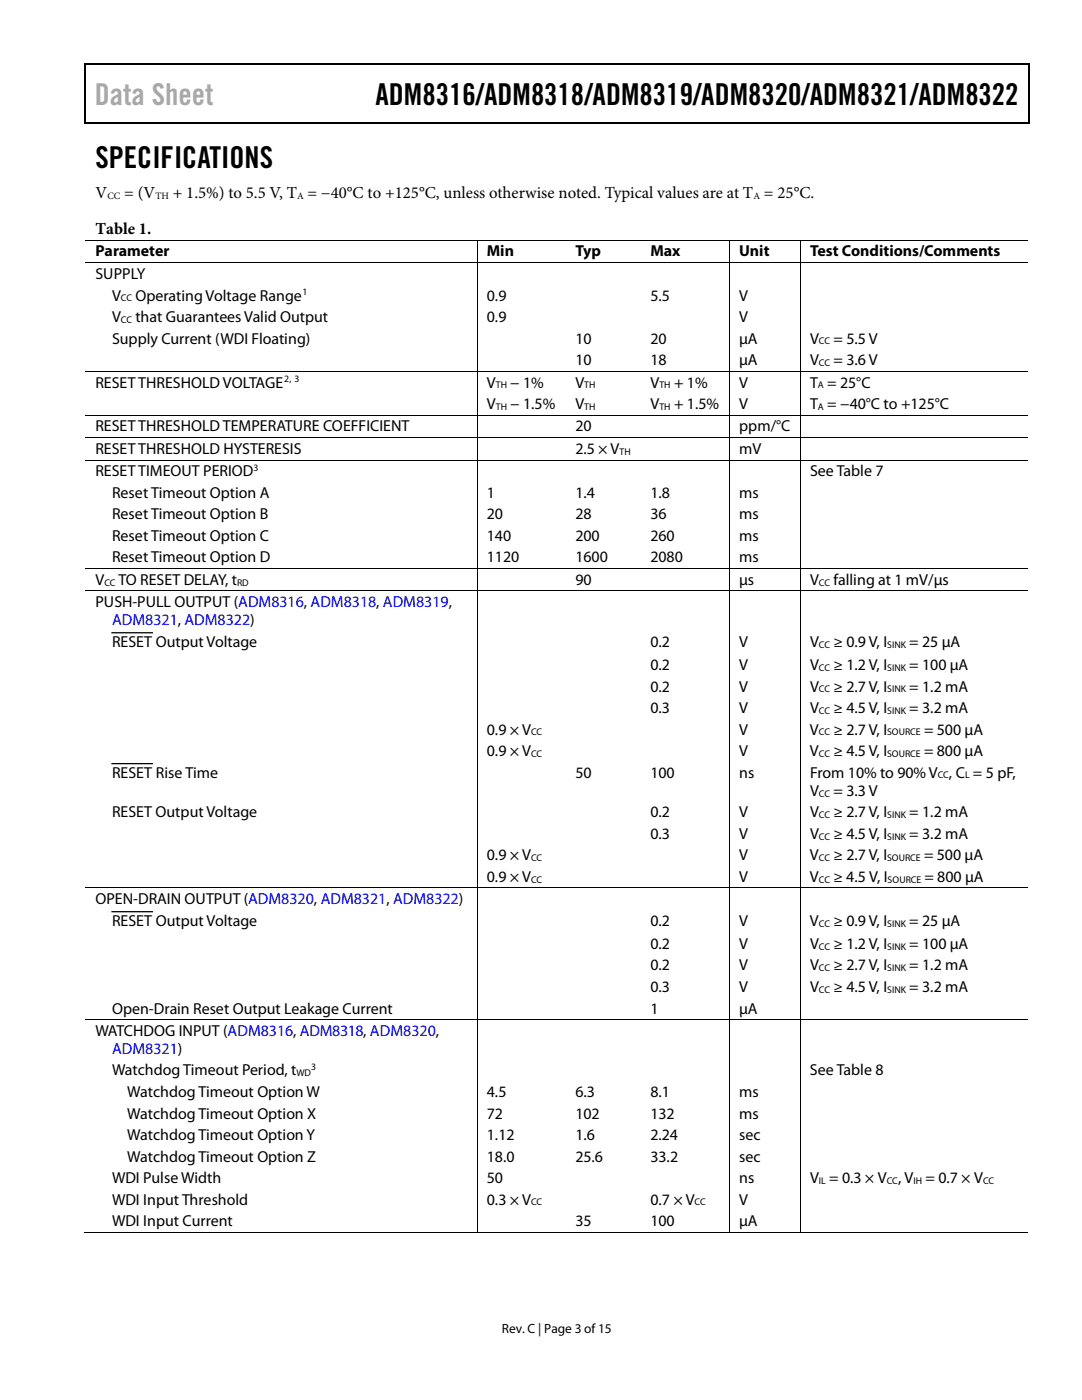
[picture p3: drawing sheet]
<svg xmlns="http://www.w3.org/2000/svg" width="216mm" height="279mm" viewBox="0 0 216 279" stroke-linecap="round" stroke-linejoin="round" font-family="sans-serif">
<defs><g id="words">
<text font-size="6" fill="#a8a8a8" x="18.9" y="20.9">Data Sheet</text>
<g font-size="6">
<text x="74.9" y="20.9">ADM8316/ADM8318/ADM8319/ADM8320/ADM8321/ADM8322</text>
<text x="19" y="33.6">SPECIFICATIONS</text>
</g>
<g font-size="3.3">
<text x="19" y="39.5">V</text>
<text x="24.8" y="39.5">= (V</text>
<text x="34.5" y="39.5">+ 1.5%) to 5.5 V, T = −40°C to +125°C, unless otherwise noted. Typical values are at T = 25°C.</text>
<text x="19.1" y="46.7">Table 1.</text>
</g>
<g font-size="3.2">
<text x="19" y="51.2">Parameter</text>
<text x="97.2" y="51.2">Min</text>
<text x="114.8" y="51.2">Typ</text>
<text x="129.8" y="51.2">Max</text>
<text x="147.5" y="51.2">Unit</text>
<text x="161.6" y="51.2">Test Conditions/Comments</text>
<text x="19" y="55.7">SUPPLY</text>
<text x="22.4" y="60">V</text>
<text x="27" y="60">Operating Voltage Range</text>
<text x="97.2" y="60">0.9</text>
<text x="129.8" y="60">5.5</text>
<text x="147.5" y="60">V</text>
<text x="22.4" y="64.3">V</text>
<text x="27" y="64.3">that Guarantees Valid Output</text>
<text x="97.2" y="64.3">0.9</text>
<text x="147.5" y="64.3">V</text>
<text x="22.4" y="68.6">Supply Current (WDI Floating)</text>
<text x="114.8" y="68.6">10</text>
<text x="129.8" y="68.6">20</text>
<text x="147.5" y="68.6">µA</text>
<text x="161.6" y="68.6">V</text>
<text x="166.3" y="68.6">= 5.5 V</text>
<text x="19" y="77.3">RESET THRESHOLD VOLTAGE</text>
<text x="97.2" y="77.3">V</text>
<text x="101.8" y="77.3">− 1%</text>
<text x="114.8" y="77.3">V</text>
<text x="114.8" y="72.9">10</text>
<text x="129.8" y="77.3">V</text>
<text x="129.8" y="72.9">18</text>
<text x="134.5" y="77.3">+ 1%</text>
<text x="147.5" y="77.3">V</text>
<text x="147.5" y="72.9">µA</text>
<text x="161.6" y="77.3">T = 25°C</text>
<text x="161.6" y="72.9">V</text>
<text x="166.3" y="72.9">= 3.6 V</text>
<text x="97.2" y="81.6">V</text>
<text x="101.8" y="81.6">− 1.5%</text>
<text x="114.8" y="81.6">V</text>
<text x="129.8" y="81.6">V</text>
<text x="134.5" y="81.6">+ 1.5%</text>
<text x="147.5" y="81.6">V</text>
<text x="161.6" y="81.6">T = −40°C to +125°C</text>
<text x="19" y="86.1">RESETTHRESHOLD TEMPERATURE COEFFICIENT</text>
<text x="114.8" y="86.1">20</text>
<text x="147.5" y="86.1">ppm/°C</text>
<text x="19" y="90.6">RESET THRESHOLD HYSTERESIS</text>
<text x="19" y="95">RESET TIMEOUT PERIOD</text>
<text x="114.8" y="90.6">2.5 × V</text>
<text x="147.5" y="90.6">mV</text>
<text x="161.6" y="95">See Table 7</text>
<text x="22.4" y="99.4">Reset Timeout Option A</text>
<text x="97.2" y="99.4">1</text>
<text x="114.8" y="99.4">1.4</text>
<text x="129.8" y="99.4">1.8</text>
<text x="147.5" y="99.4">ms</text>
<text x="22.4" y="103.6">Reset Timeout Option B</text>
<text x="22.4" y="107.9">Reset Timeout Option C</text>
<text x="97.2" y="103.6">20</text>
<text x="97.2" y="107.9">140</text>
<text x="114.8" y="103.6">28</text>
<text x="114.8" y="107.9">200</text>
<text x="129.8" y="103.6">36</text>
<text x="129.8" y="107.9">260</text>
<text x="147.5" y="103.6">ms</text>
<text x="147.5" y="107.9">ms</text>
<text x="22.4" y="112.2">Reset Timeout Option D</text>
<text x="97.2" y="112.2">1120</text>
<text x="114.8" y="112.2">1600</text>
<text x="129.8" y="112.2">2080</text>
<text x="147.5" y="112.2">ms</text>
<text x="19" y="116.7">V</text>
<text x="23.6" y="116.7">TO RESET DELAY, t</text>
<text x="114.8" y="116.7">90</text>
<text x="147.5" y="116.7">µs</text>
<text x="161.6" y="116.7">V</text>
<text x="166.3" y="116.7">falling at 1 mV/µs</text>
<text x="19" y="121.2">PUSH-PULL OUTPUT (ADM8316, ADM8318, ADM8319,</text>
<text x="22.4" y="129.1">RESET Output Voltage</text>
<text x="129.8" y="129.1">0.2</text>
<text x="147.5" y="129.1">V</text>
<text x="161.6" y="129.1">V</text>
<text x="166.3" y="129.1">≥ 0.9V, I</text>
<text x="181.4" y="129.1">= 25 µA</text>
<text x="129.8" y="133.7">0.2</text>
<text x="147.5" y="133.7">V</text>
<text x="161.6" y="133.7">V</text>
<text x="166.3" y="133.7">≥ 1.2 V, I</text>
<text x="181.4" y="133.7">= 100 µA</text>
<text x="129.8" y="138">0.2</text>
<text x="129.8" y="142.3">0.3</text>
<text x="147.5" y="138">V</text>
<text x="147.5" y="142.3">V</text>
<text x="161.6" y="138">V</text>
<text x="161.6" y="142.3">V</text>
<text x="166.3" y="138">≥ 2.7 V, I</text>
<text x="166.3" y="142.3">≥ 4.5 V, I</text>
<text x="181.4" y="138">= 1.2 mA</text>
<text x="181.4" y="142.3">= 3.2 mA</text>
<text x="97.2" y="146.6">0.9 × V</text>
<text x="147.5" y="146.6">V</text>
<text x="161.6" y="146.6">V</text>
<text x="166.3" y="146.6">≥ 2.7 V, I</text>
<text x="184.4" y="146.6">= 500 µA</text>
<text x="22.4" y="155.2">RESET Rise Time</text>
<text x="97.2" y="150.9">0.9 × V</text>
<text x="114.8" y="155.2">50</text>
<text x="129.8" y="155.2">100</text>
<text x="147.5" y="150.9">V</text>
<text x="147.5" y="155.2">ns</text>
<text x="161.6" y="150.9">V</text>
<text x="161.6" y="155.2">From 10% to 90% V</text>
<text x="166.3" y="150.9">≥ 4.5 V, I</text>
<text x="184.4" y="150.9">= 800 µA</text>
<text x="189.4" y="155.2">, C = 5 pF,</text>
<text x="161.6" y="158.8">V</text>
<text x="166.3" y="158.8">= 3.3 V</text>
<text x="22.4" y="163.1">RESET Output Voltage</text>
<text x="129.8" y="163.1">0.2</text>
<text x="129.8" y="167.4">0.3</text>
<text x="147.5" y="163.1">V</text>
<text x="147.5" y="167.4">V</text>
<text x="161.6" y="163.1">V</text>
<text x="161.6" y="167.4">V</text>
<text x="166.3" y="163.1">≥ 2.7 V, I</text>
<text x="166.3" y="167.4">≥ 4.5 V, I</text>
<text x="181.4" y="163.1">= 1.2 mA</text>
<text x="181.4" y="167.4">= 3.2 mA</text>
<text x="97.2" y="171.7">0.9 × V</text>
<text x="147.5" y="171.7">V</text>
<text x="161.6" y="171.7">V</text>
<text x="166.3" y="171.7">≥ 2.7 V, I</text>
<text x="184.4" y="171.7">= 500 µA</text>
<text x="97.2" y="176">0.9 × V</text>
<text x="147.5" y="176">V</text>
<text x="161.6" y="176">V</text>
<text x="166.3" y="176">≥ 4.5 V, I</text>
<text x="184.5" y="176">= 800 µA</text>
<text x="19" y="180.5">OPEN-DRAIN OUTPUT (ADM8320, ADM8321, ADM8322)</text>
<text x="22.4" y="184.8">RESET Output Voltage</text>
<text x="129.8" y="184.7">0.2</text>
<text x="147.5" y="184.7">V</text>
<text x="161.6" y="184.7">V</text>
<text x="166.3" y="184.7">≥ 0.9V, I</text>
<text x="181.4" y="184.7">= 25 µA</text>
<text x="129.8" y="189.4">0.2</text>
<text x="147.5" y="189.4">V</text>
<text x="161.6" y="189.4">V</text>
<text x="166.3" y="189.4">≥ 1.2 V, I</text>
<text x="181.4" y="189.4">= 100 µA</text>
<text x="129.8" y="193.7">0.2</text>
<text x="129.8" y="198">0.3</text>
<text x="147.5" y="193.7">V</text>
<text x="147.5" y="198">V</text>
<text x="161.6" y="193.7">V</text>
<text x="161.6" y="198">V</text>
<text x="166.3" y="193.7">≥ 2.7 V, I</text>
<text x="166.3" y="198">≥ 4.5 V, I</text>
<text x="181.4" y="193.7">= 1.2 mA</text>
<text x="181.4" y="198">= 3.2 mA</text>
<text x="22.4" y="202.3">Open-Drain Reset Output Leakage Current</text>
<text x="129.8" y="202.3">1</text>
<text x="147.5" y="202.3">µA</text>
<text x="19" y="206.8">WATCHDOG INPUT (ADM8316, ADM8318, ADM8320,</text>
<text x="22.4" y="214.6">Watchdog Timeout Period, t</text>
<text x="161.6" y="214.6">See Table 8</text>
<text x="25.4" y="218.9">Watchdog Timeout Option W</text>
<text x="97.2" y="218.9">4.5</text>
<text x="114.8" y="218.9">6.3</text>
<text x="129.8" y="218.9">8.1</text>
<text x="147.5" y="218.9">ms</text>
<text x="25.4" y="223.2">Watchdog Timeout Option X</text>
<text x="25.4" y="227.5">Watchdog Timeout Option Y</text>
<text x="97.2" y="223.2">72</text>
<text x="97.2" y="227.5">1.12</text>
<text x="114.8" y="223.2">102</text>
<text x="114.8" y="227.5">1.6</text>
<text x="129.8" y="223.2">132</text>
<text x="129.8" y="227.5">2.24</text>
<text x="147.5" y="223.2">ms</text>
<text x="147.5" y="227.5">sec</text>
<text x="25.4" y="231.8">Watchdog Timeout Option Z</text>
<text x="97.2" y="231.8">18.0</text>
<text x="114.8" y="231.8">25.6</text>
<text x="129.8" y="231.8">33.2</text>
<text x="147.5" y="231.8">sec</text>
<text x="22.4" y="236.1">WDI Pulse Width</text>
<text x="97.2" y="236.1">50</text>
<text x="147.5" y="236.1">ns</text>
<text x="161.6" y="236.1">V = 0.3 × V</text>
<text x="179.2" y="236.1">, V</text>
<text x="184.7" y="236.1">= 0.7 × V</text>
<text x="22.4" y="240.4">WDI Input Threshold</text>
<text x="22.4" y="244.7">WDI Input Current</text>
<text x="97.2" y="240.4">0.3 × V</text>
<text x="114.8" y="244.7">35</text>
<text x="129.8" y="240.4">0.7 × V</text>
<text x="129.8" y="244.7">100</text>
<text x="147.5" y="244.7">µA</text>
<text x="147.5" y="240.4">V</text>
</g>
<g font-size="3.2" fill="#00f">
<text x="22.4" y="124.8">ADM8321, ADM8322)</text>
<text x="22.4" y="210.4">ADM8321)</text>
</g>
<text font-size="2.7" x="100.2" y="266">Rev. C | Page 3 of15</text>
<g font-size="1.9">
<text x="21.4" y="39.7">CC</text>
<text x="31" y="39.7">TH</text>
<text x="59.3" y="39.7">A</text>
<text x="150.3" y="39.7">A</text>
<text x="60.4" y="58.9">1</text>
<text x="24.1" y="60.2">CC</text>
<text x="24.1" y="64.4">CC</text>
<text x="163.4" y="68.7">CC</text>
<text x="56.7" y="76.3">2, 3</text>
<text x="98.9" y="77.5">TH</text>
<text x="116.6" y="77.5">TH</text>
<text x="131.6" y="77.5">TH</text>
<text x="163.2" y="77.5">A</text>
<text x="163.4" y="73">CC</text>
<text x="98.9" y="81.8">TH</text>
<text x="116.6" y="81.8">TH</text>
<text x="131.6" y="81.8">TH</text>
<text x="163.2" y="81.8">A</text>
<text x="50.6" y="94">3</text>
<text x="123.6" y="90.8">TH</text>
<text x="20.8" y="116.9">CC</text>
<text x="47.3" y="116.9">RD</text>
<text x="163.4" y="116.9">CC</text>
<text x="163.4" y="129.2">CC</text>
<text x="177" y="129.2">SINK</text>
<text x="163.4" y="133.9">CC</text>
<text x="177" y="133.9">SINK</text>
<text x="163.4" y="138.2">CC</text>
<text x="163.4" y="142.5">CC</text>
<text x="177" y="138.2">SINK</text>
<text x="177" y="142.5">SINK</text>
<text x="106" y="146.8">CC</text>
<text x="163.4" y="146.8">CC</text>
<text x="177" y="146.8">SOURCE</text>
<text x="106" y="151.1">CC</text>
<text x="163.4" y="151.1">CC</text>
<text x="177" y="151.1">SOURCE</text>
<text x="187.1" y="155.4">CC</text>
<text x="192.6" y="155.4">L</text>
<text x="163.4" y="159">CC</text>
<text x="163.4" y="163.2">CC</text>
<text x="163.4" y="167.6">CC</text>
<text x="177" y="163.2">SINK</text>
<text x="177" y="167.6">SINK</text>
<text x="106" y="171.8">CC</text>
<text x="163.4" y="171.8">CC</text>
<text x="177" y="171.8">SOURCE</text>
<text x="106" y="176.1">CC</text>
<text x="163.4" y="176.1">CC</text>
<text x="177.1" y="176.1">SOURCE</text>
<text x="163.4" y="184.9">CC</text>
<text x="177" y="184.9">SINK</text>
<text x="163.4" y="189.6">CC</text>
<text x="177" y="189.6">SINK</text>
<text x="163.4" y="193.8">CC</text>
<text x="177" y="193.8">SINK</text>
<text x="163.4" y="198.2">CC</text>
<text x="177" y="198.2">SINK</text>
<text x="59.2" y="214.8">WD</text>
<text x="62.1" y="213.6">3</text>
<text x="163.4" y="236.3">IL</text>
<text x="177" y="236.3">CC</text>
<text x="182.2" y="236.3">IH</text>
<text x="196.2" y="236.3">CC</text>
<text x="106" y="240.6">CC</text>
<text x="138.6" y="240.6">CC</text>
</g>
</g></defs>
<g fill="#000">
<path d="M16.9 12.7h.2v1h-.2zM16.9 12.7h.2v.3h-.2zM66.7 12.7h.2v.3h-.2zM205.1 12.7h.3v1h-.3zM205.1 12.7h.3v.3h-.3zM16.9 24.4h.2v.2h-.2zM66.4 24.4h.3v.2h-.3zM205.1 24.4h.3v.2h-.3zM95.2 47.8h.1v.2h-.1zM95.2 52.4h.1v.1h-.1zM112.9 47.8h.2v.2h-.2zM112.9 52.4h.2v.1h-.2z"/>
<path d="M127.9 47.8h.2v.2h-.2zM127.9 52.4h.2v.1h-.2zM145.5 47.8h.2v.2h-.2zM145.5 52.4h.2v.1h-.2zM159.6 47.8h.2v.2h-.2zM159.6 52.4h.2v.1h-.2zM95.2 74h.1v.2h-.1zM112.9 74h.2v.2h-.2zM127.9 74h.2v.2h-.2zM145.5 74h.2v.2h-.2zM159.6 74h.2v.2h-.2zM95.2 82.8h.1v.2h-.1z"/>
<path d="M95.2 87.2h.1v.2h-.1zM95.2 91.7h.1v.2h-.1zM112.9 82.8h.2v.2h-.2zM112.9 87.2h.2v.2h-.2zM112.9 91.7h.2v.2h-.2zM127.9 82.8h.2v.2h-.2zM127.9 87.2h.2v.2h-.2zM127.9 91.7h.2v.2h-.2zM145.5 82.8h.2v.2h-.2zM145.5 87.2h.2v.2h-.2zM145.5 91.7h.2v.2h-.2zM159.6 82.8h.2v.2h-.2z"/>
<path d="M159.6 87.2h.2v.2h-.2zM159.6 91.7h.2v.2h-.2zM95.2 113.4h.1v.2h-.1zM95.2 117.9h.1v.1h-.1zM112.9 113.4h.2v.2h-.2zM112.9 117.9h.2v.1h-.2zM127.9 113.4h.2v.2h-.2zM127.9 117.9h.2v.1h-.2zM145.5 113.4h.2v.2h-.2zM145.5 117.9h.2v.1h-.2zM159.6 113.4h.2v.2h-.2zM159.6 117.9h.2v.1h-.2z"/>
<path d="M95.2 177.1h.1v.2h-.1zM112.9 177.1h.2v.2h-.2zM127.9 177.1h.2v.2h-.2zM145.5 177.1h.2v.2h-.2zM159.6 177.1h.2v.2h-.2zM95.2 203.5h.1v.1h-.1zM112.9 203.5h.2v.1h-.2zM127.9 203.5h.2v.1h-.2zM145.5 203.5h.2v.1h-.2zM159.6 203.5h.2v.1h-.2zM95.2 245.9h.1v.1h-.1zM112.6 245.9h.2v.1h-.2z"/>
<path d="M127.6 245.9h.2v.1h-.2zM145.5 245.9h.2v.1h-.2zM159.6 245.9h.2v.1h-.2z"/>
</g>
<path d="M17 13.7v10.7M17.1 12.8h49.6M66.9 12.8h138.2M205.2 13.7v10.7M17.1 24.5h188M22.4 126.3h8M22.4 152.4h8M22.4 181.9h8" fill="none" stroke="#000" stroke-width=".25"/>
<g fill="none" stroke="#000" stroke-width=".2">
<path d="M17.1 47.9h78.1M17.1 52.5h78.1M95.3 48v4.4M95.3 52.5v21.5M95.3 47.9h17.6M95.3 52.5h17.6M113.1 47.9h14.8M113.1 52.5h14.8M128.1 47.9h17.4M128.1 52.5h17.4M145.6 48v4.4M145.6 52.5v21.5"/>
<path d="M145.7 47.9h13.9M145.7 52.5h13.9M159.7 48v4.4M159.7 52.5v21.5M159.8 47.9h45.3M159.8 52.5h45.3M17.1 74.1h78.1M95.3 74.2v8.6M95.3 74.1h17.6M113.1 74.1h14.8M128.1 74.1h17.4M145.6 74.2v8.6"/>
<path d="M145.7 74.1h13.9M159.7 74.2v8.6M159.8 74.1h45.3M17.1 82.9h78.1M17.1 87.3h78.1M17.1 91.8h78.1M95.3 83v4.2M95.3 87.4v4.3M95.3 91.9v21.5M95.3 82.9h17.6M95.3 87.3h17.6M95.3 91.8h17.6"/>
<path d="M113.1 82.9h14.8M113.1 87.3h14.8M113.1 91.8h14.8M128.1 82.9h17.4M128.1 87.3h17.4M128.1 91.8h17.4M145.6 83v4.2M145.6 87.4v4.3M145.6 91.9v21.5M145.7 82.9h13.9M145.7 87.3h13.9M145.7 91.8h13.9"/>
<path d="M159.7 83v4.2M159.7 87.4v4.3M159.7 91.9v21.5M159.8 82.9h45.3M159.8 87.3h45.3M159.8 91.8h45.3M17.1 113.5h78.1M17.1 117.9h78.1M95.3 113.6v4.3M95.3 118v59.1M95.3 113.5h17.6M95.3 117.9h17.6"/>
<path d="M113.1 113.5h14.8M113.1 117.9h14.8M128.1 113.5h17.4M128.1 117.9h17.4M145.6 113.6v4.3M145.6 118v59.1M145.7 113.5h13.9M145.7 117.9h13.9M159.7 113.6v4.3M159.7 118v59.1M159.8 113.5h45.3M159.8 117.9h45.3"/>
<path d="M17.1 177.2h78.1M95.3 177.3v26.2M95.3 177.2h17.6M113.1 177.2h14.8M128.1 177.2h17.4M145.6 177.3v26.2M145.7 177.2h13.9M159.7 177.3v26.2M159.8 177.2h45.3M17.1 203.5h78.1M95.3 203.6v42.3M95.3 203.5h17.6"/>
<path d="M113.1 203.5h14.8M128.1 203.5h17.4M145.6 203.6v42.3M145.7 203.5h13.9M159.7 203.6v42.3M159.8 203.5h45.3M16.9 246h78.3M95.3 246h50.2M145.7 246h13.9M159.8 246h45.3"/>
</g>
<use href="#words"/>
</svg>
